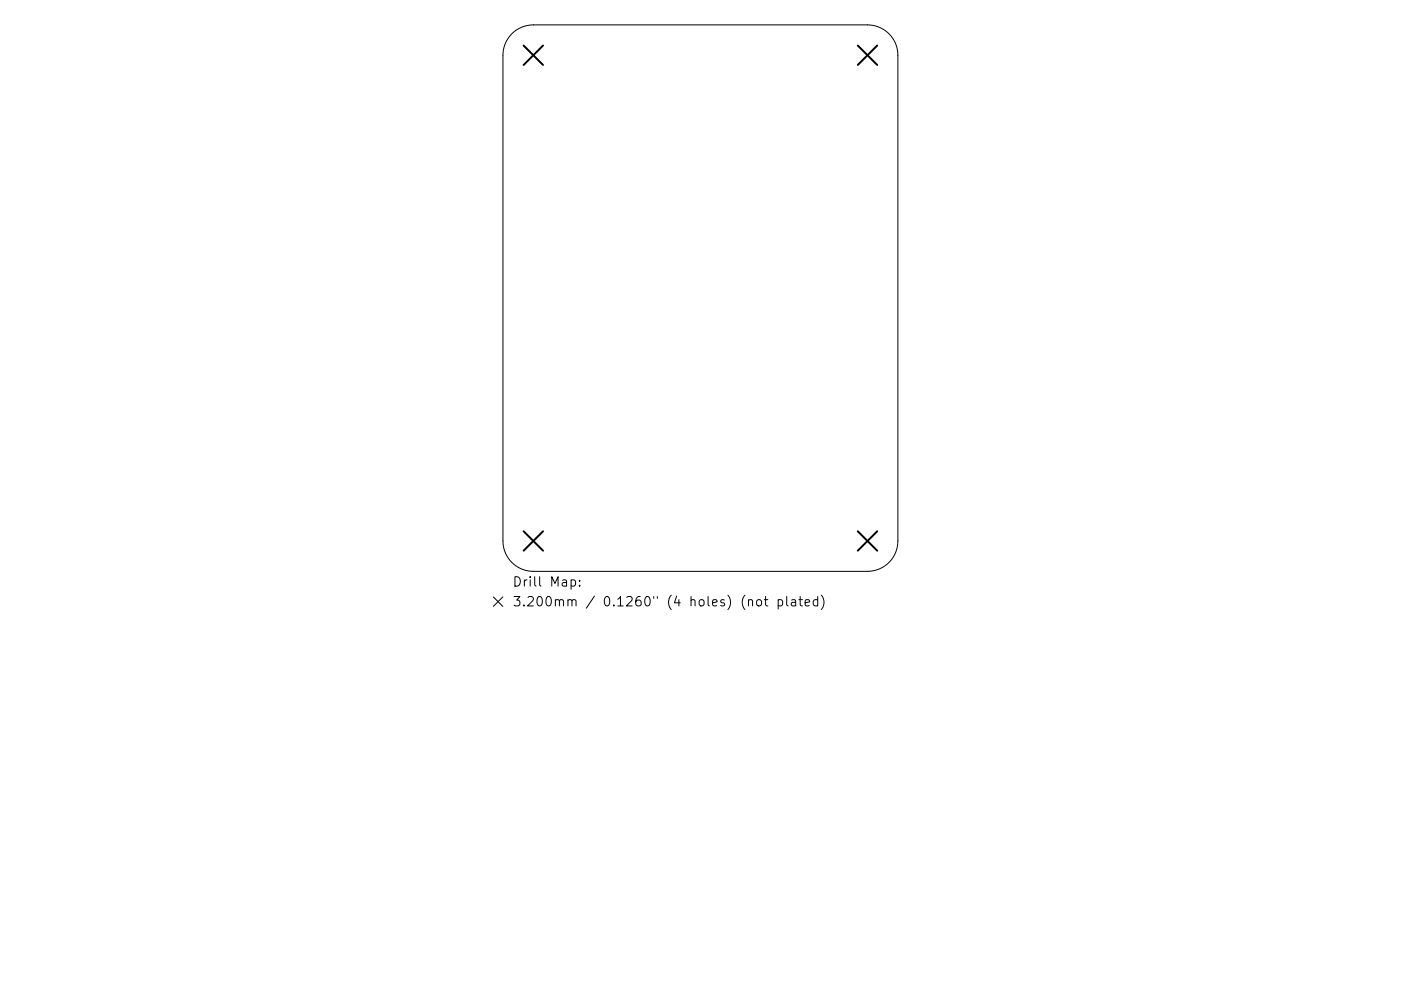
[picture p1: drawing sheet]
<svg xmlns="http://www.w3.org/2000/svg" width="297mm" height="210mm" viewBox="0 0 297 210" stroke-linecap="round" stroke-linejoin="round" font-family="sans-serif">
<defs><g id="words">
<g font-size="2.8">
<text x="108.6" y="124.5">Drill Map:</text>
<text x="108.6" y="128.7">3.200mm / 0.1260&quot; (4 holes) (not plated)</text>
</g>
</g></defs>
<g fill="none" stroke="#000" stroke-width=".21">
<path d="M108.5 7.2a6.4 6.4 0 0 1 4.6-1.9h70.8a6.4 6.4 0 0 1 6.5 6.4v103.1a6.4 6.4 0 0 1-6.5 6.4h-70.8a6.4 6.4 0 0 1-6.5-6.4v-103.1a6.4 6.4 0 0 1 1.9-4.5zM104.6 126.7l2 2M106.6 126.7l-2 2M121.1 123.1l.6-.1 .3 .4v.6l-.2 .3h-.7M122.9 124.2v.2M122.9 123.1v.2M158.7 127.4l.3-.2 .5 .1 .1 1.3M160.5 127.4l.3-.2a.54 .54 0 0 1 .7 .4v.6a.54 .54 0 0 1-.6 .4 .54 .54 0 0 1-.5-.4zM162 127.2h.8M162.3 126.6v1.7l.1 .2 .4 .1M165 127.3l.6-.1 .3 .4v.6l-.2 .3h-.7M165 127.2v2"/>
<path d="M166.8 126.6v1.7l.3 .3M167.8 127.3h.8l.1 1.3M168.7 127.7l-.7 .1a.39 .39 0 0 0-.3 .4 .39 .39 0 0 0 .3 .4l.7-.1M169.4 127.2h.7M169.7 126.6v1.7v.2l.4 .1M170.7 127.9l1-.2-.1-.4-.6-.1-.3 .3 .1 1h.8M173.4 127.3l-.6-.1-.4 .4v.6l.2 .3h.8M173.4 126.6v2M174.1 126.3a2.29 2.29 0 0 1 0 3"/>
</g>
<path d="M111 9.7l4.1 4.1M115.1 9.7l-4.1 4.1M181.9 9.7l4.1 4.1M186 9.7l-4.1 4.1M111 112.7l4.1 4.1M115.1 112.7l-4.1 4.1M181.9 112.7l4.1 4.1M186 112.7l-4.1 4.1" fill="none" stroke="#000" stroke-width=".41"/>
<use href="#words"/>
</svg>
